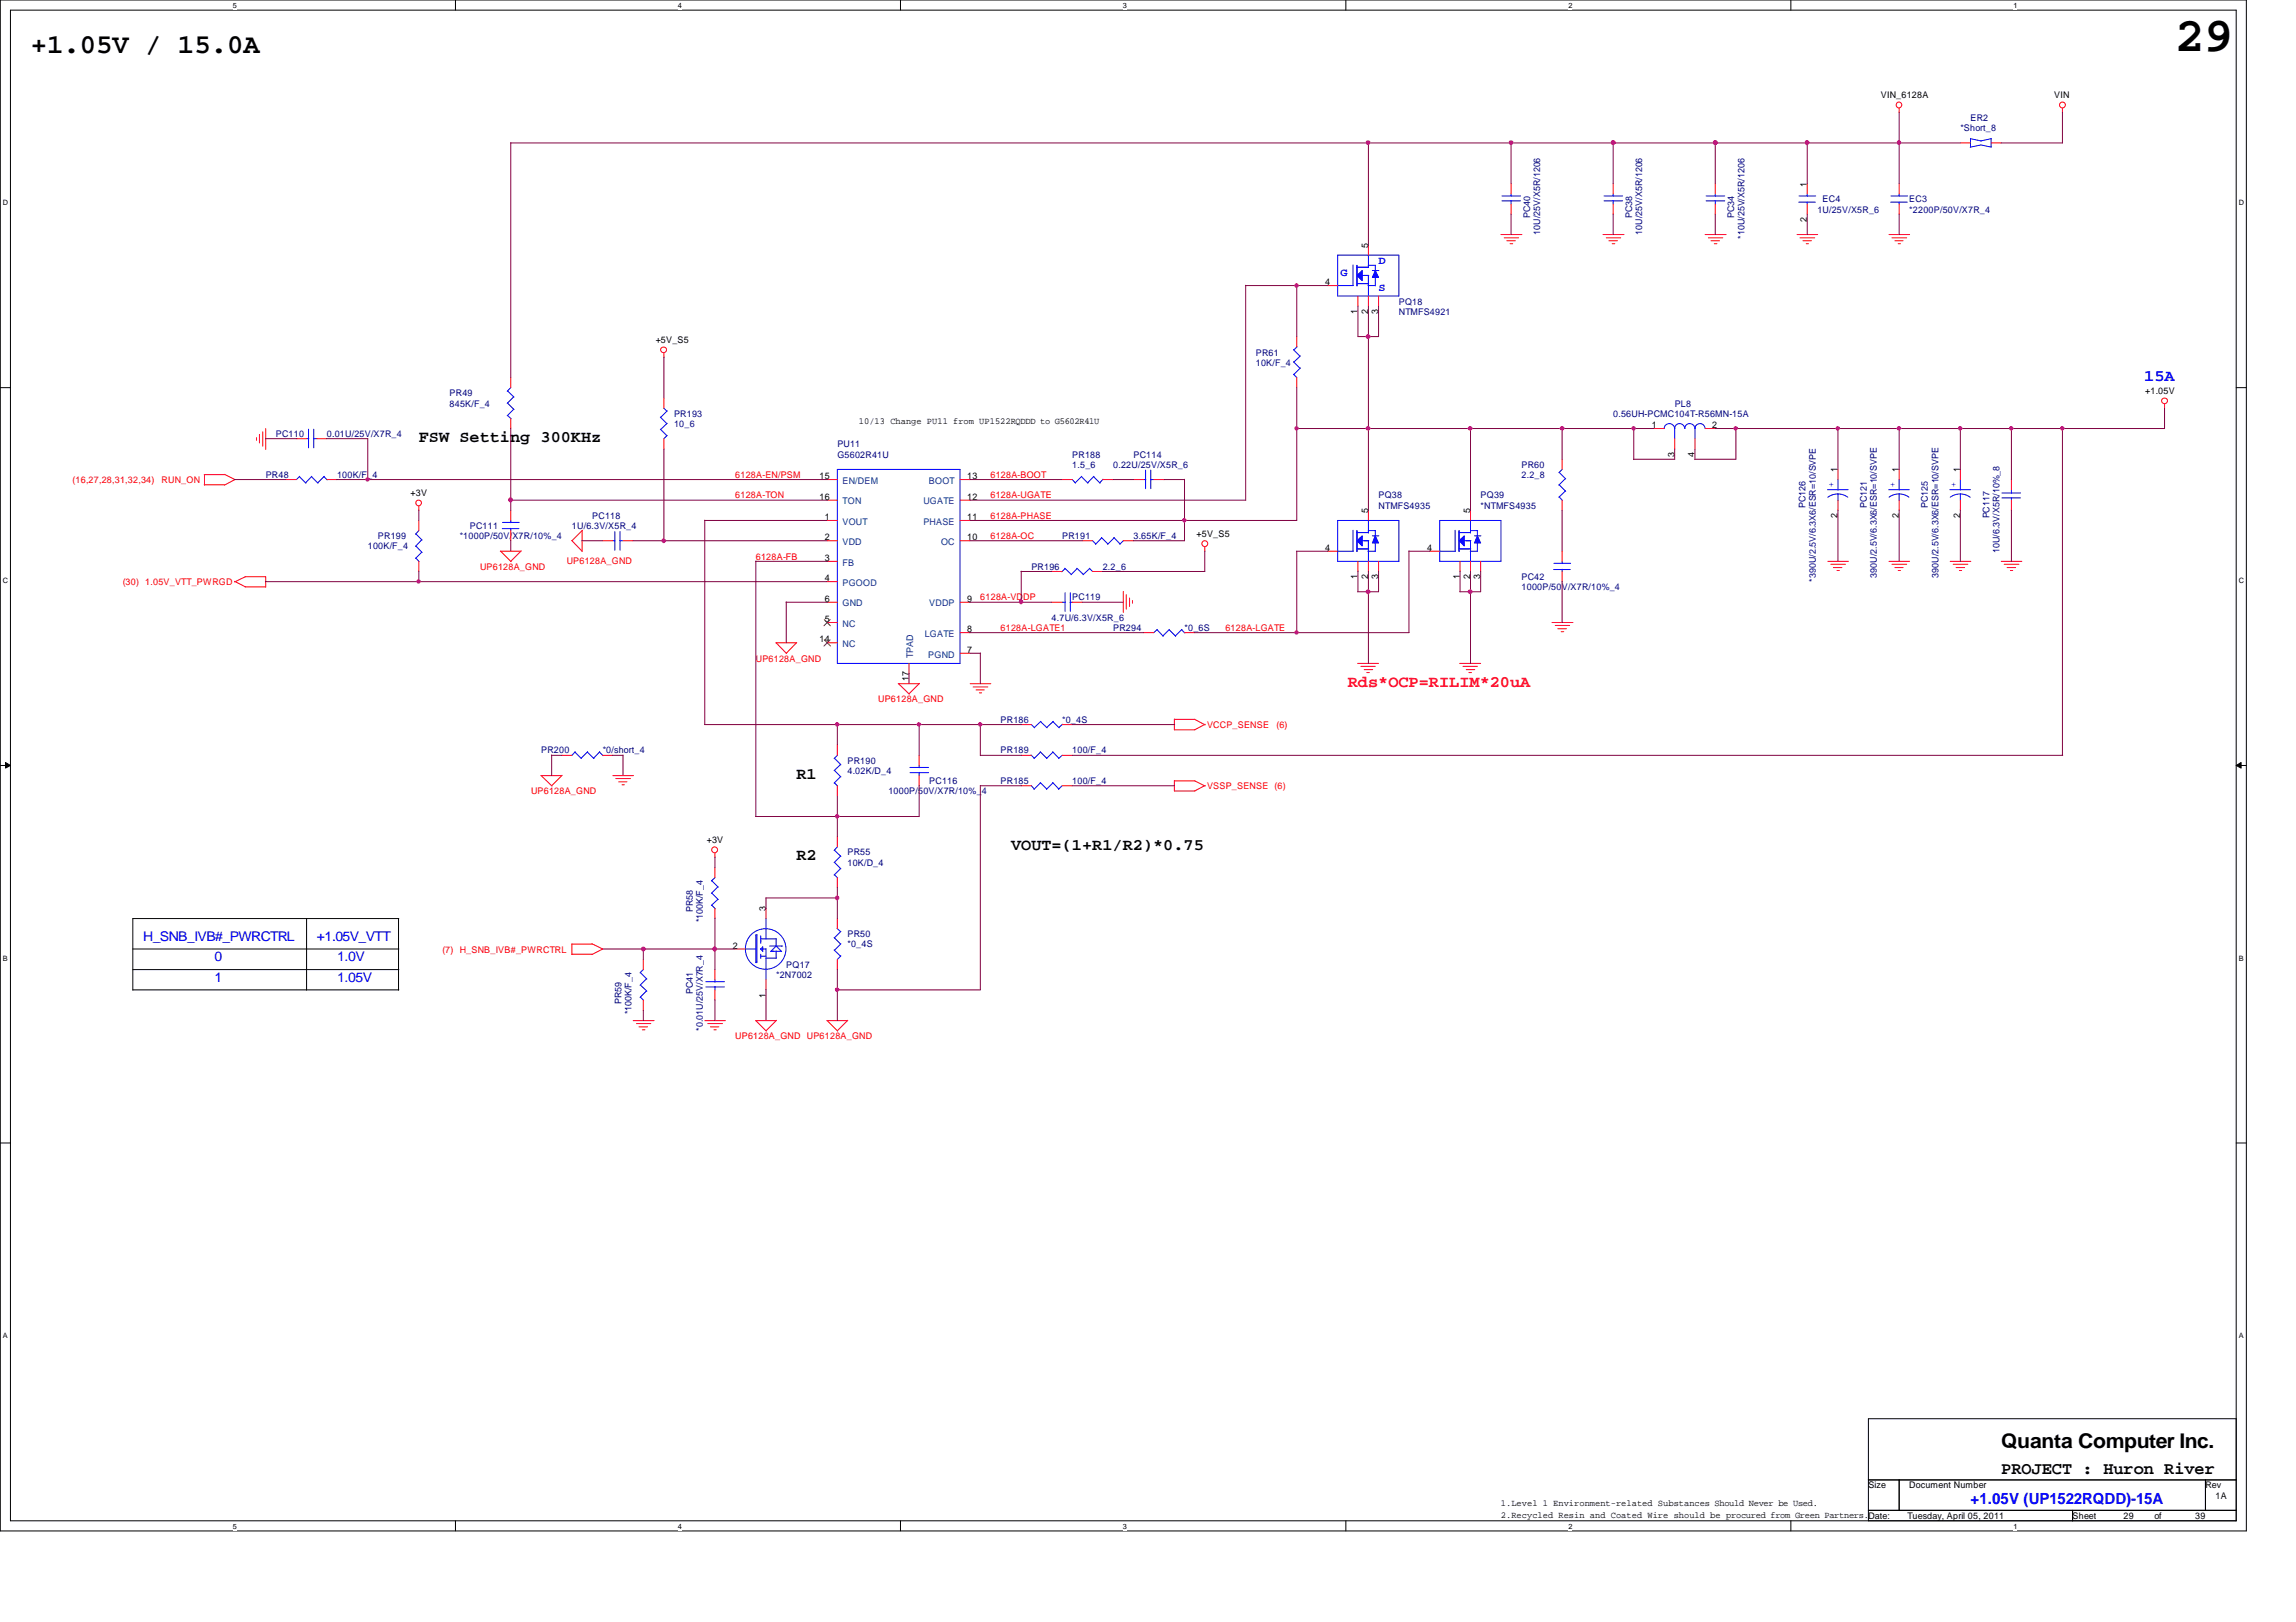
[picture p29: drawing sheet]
<svg xmlns="http://www.w3.org/2000/svg" width="297mm" height="210mm" viewBox="0 0 297 210" stroke-linecap="round" stroke-linejoin="round" font-family="sans-serif">
<defs><g id="words">
<text font-size="6.3" x="281.3" y="6.6">29</text>
<text font-size="3.6" x="4" y="6.9">+1.05V / 15.0A</text>
<text font-size="2.6" x="258.9" y="187.3">Quanta Computer Inc.</text>
<text font-size="2.2" x="258.9" y="190.7">PROJECT : Huron River</text>
<text font-size="2.1" fill="#00f" x="277.4" y="49.3">15A</text>
<g font-size="2.1">
<text x="54.2" y="57.2">FSW Setting 300KHz</text>
<text x="103" y="100.8">R1</text>
<text x="103" y="111.3">R2</text>
<text x="130.8" y="110">VOUT=(1+R1/R2)*0.75</text>
</g>
<text font-size="2.1" fill="#f00" x="174.4" y="88.9">Rds*OCP=RILIM*20uA</text>
<text font-size="2" fill="#00f" x="254.9" y="194.7">+1.05V (UP1522RQDD)-15A</text>
<g font-size="1.7" fill="#00f">
<text x="18.5" y="121.8">H_SNB_IVB#_PWRCTRL</text>
<text x="27.8" y="124.4">0</text>
<text x="41" y="121.8">+1.05V_VTT</text>
<text x="43.6" y="124.4">1.0V</text>
<text x="27.8" y="127.1">1</text>
<text x="43.6" y="127.1">1.05V</text>
</g>
<g font-size="1.4" fill="#00f">
<text x="173.4" y="35.7">G</text>
<text x="178.3" y="34.2">D</text>
<text x="178.3" y="37.7">S</text>
</g>
<g font-size="1.2">
<text x="243.3" y="12.7">VIN_6128A</text>
<text x="265.8" y="12.7">VIN</text>
<text x="233.8" y="28.7" transform="rotate(-90 233.8 28.7)">2</text>
<text x="233.8" y="24.2" transform="rotate(-90 233.8 24.2)">1</text>
<text x="177" y="32.1" transform="rotate(-90 177 32.1)">5</text>
<text x="171.4" y="36.9">4</text>
<text x="175.6" y="40.6" transform="rotate(-90 175.6 40.6)">1</text>
<text x="177" y="40.6" transform="rotate(-90 177 40.6)">2</text>
<text x="178.3" y="40.6" transform="rotate(-90 178.3 40.6)">3</text>
<text x="84.8" y="44.4">+5V_S5</text>
<text x="277.5" y="51">+1.05V</text>
<text x="111.1" y="54.9">10/13 Change PU11 from UP1522RQDDD to G5602R41U</text>
<text x="213.7" y="55.4">1</text>
<text x="216.6" y="59.1" transform="rotate(-90 216.6 59.1)">3</text>
<text x="219.2" y="59.1" transform="rotate(-90 219.2 59.1)">4</text>
<text x="221.5" y="55.4">2</text>
<text x="53.1" y="64.2">+3V</text>
<text x="106" y="62">15</text>
<text x="106" y="64.7">16</text>
<text x="125.1" y="64.7">12</text>
<text x="125.1" y="62">13</text>
<text x="237.7" y="61.1" transform="rotate(-90 237.7 61.1)">1</text>
<text x="245.7" y="61.1" transform="rotate(-90 245.7 61.1)">1</text>
<text x="253.6" y="61.1" transform="rotate(-90 253.6 61.1)">1</text>
<text x="106.7" y="67.3">1</text>
<text x="106.7" y="69.9">2</text>
<text x="125.1" y="69.9">10</text>
<text x="125.1" y="67.3">11</text>
<text x="154.8" y="69.5">+5V_S5</text>
<text x="171.4" y="71.3">4</text>
<text x="177" y="66.4" transform="rotate(-90 177 66.4)">5</text>
<text x="184.7" y="71.3">4</text>
<text x="190.2" y="66.4" transform="rotate(-90 190.2 66.4)">5</text>
<text x="237.7" y="67.1" transform="rotate(-90 237.7 67.1)">2</text>
<text x="245.7" y="67.1" transform="rotate(-90 245.7 67.1)">2</text>
<text x="253.6" y="67.1" transform="rotate(-90 253.6 67.1)">2</text>
<text x="106.7" y="72.6">3</text>
<text x="106.7" y="75.2">4</text>
<text x="106.7" y="77.9">6</text>
<text x="125.1" y="77.9">9</text>
<text x="175.6" y="75" transform="rotate(-90 175.6 75)">1</text>
<text x="177" y="75" transform="rotate(-90 177 75)">2</text>
<text x="178.3" y="75" transform="rotate(-90 178.3 75)">3</text>
<text x="188.8" y="75" transform="rotate(-90 188.8 75)">1</text>
<text x="190.2" y="75" transform="rotate(-90 190.2 75)">2</text>
<text x="191.5" y="75" transform="rotate(-90 191.5 75)">3</text>
<text x="106" y="83.1">14</text>
<text x="106.7" y="80.5">5</text>
<text x="125.1" y="81.8">8</text>
<text x="117.6" y="88.2" transform="rotate(-90 117.6 88.2)">17</text>
<text x="125.1" y="84.5">7</text>
<text x="91.4" y="109.1">+3V</text>
<text x="99.1" y="117.9" transform="rotate(-90 99.1 117.9)">3</text>
<text x="94.8" y="122.8">2</text>
<text x="99.1" y="129.1" transform="rotate(-90 99.1 129.1)">1</text>
<text x="194.2" y="194.9">1.Level 1 Environment-related Substances Should Never be Used.</text>
<text x="194.2" y="196.5">2.Recycled Resin and Coated Wire should be procured from Green Partners.Date:</text>
<text x="241.7" y="192.6">Size</text>
<text x="246.8" y="196.6">Tuesday, April 05, 2011</text>
<text x="247" y="192.6">Document Number</text>
<text x="268.1" y="196.6">Sheet</text>
<text x="274.7" y="196.6">29</text>
<text x="278.7" y="196.6">of</text>
<text x="284" y="196.6">39</text>
<text x="285.3" y="192.6">Rev</text>
<text x="286.6" y="193.9">1A</text>
</g>
<g font-size="1.2" fill="#000080">
<text x="253.6" y="16.9">*Short_8</text>
<text x="254.9" y="15.6">ER2</text>
<text x="197.9" y="28.2" transform="rotate(-90 197.9 28.2)">PC40</text>
<text x="211.2" y="28.2" transform="rotate(-90 211.2 28.2)">PC38</text>
<text x="224.4" y="28.2" transform="rotate(-90 224.4 28.2)">PC34</text>
<text x="235.1" y="27.5">1U/25V/X5R_6</text>
<text x="235.8" y="26.2">EC4</text>
<text x="247" y="26.2">EC3</text>
<text x="247" y="27.5">*2200P/50V/X7R_4</text>
<text x="199.3" y="30.4" transform="rotate(-90 199.3 30.4)">10U/25V/X5R/1206</text>
<text x="212.5" y="30.4" transform="rotate(-90 212.5 30.4)">10U/25V/X5R/1206</text>
<text x="225.7" y="30.9" transform="rotate(-90 225.7 30.9)">*10U/25V/X5R/1206</text>
<text x="181" y="39.4">PQ18</text>
<text x="181" y="40.7">NTMFS4921</text>
<text x="162.5" y="46">PR61</text>
<text x="162.5" y="47.3">10K/F_4</text>
<text x="58.2" y="51.3">PR49</text>
<text x="58.2" y="52.6">845K/F_4</text>
<text x="87.2" y="53.9">PR193</text>
<text x="208.7" y="53.9">0.56UH-PCMC104T-R56MN-15A</text>
<text x="216.7" y="52.6">PL8</text>
<text x="35.7" y="56.6">PC110</text>
<text x="42.3" y="56.6">0.01U/25V/X7R_4</text>
<text x="87.2" y="55.2">10_6</text>
<text x="108.3" y="57.9">PU11</text>
<text x="108.3" y="59.2">G5602R41U</text>
<text x="138.7" y="59.2">PR188</text>
<text x="146.6" y="59.2">PC114</text>
<text x="34.4" y="61.8">PR48</text>
<text x="43.6" y="61.8">100K/F_4</text>
<text x="138.7" y="60.5">1.5_6</text>
<text x="144" y="60.5">0.22U/25V/X5R_6</text>
<text x="178.3" y="64.5">PQ38</text>
<text x="178.3" y="65.8">NTMFS4935</text>
<text x="191.6" y="64.5">PQ39</text>
<text x="191.6" y="65.8">*NTMFS4935</text>
<text x="196.8" y="60.5">PR60</text>
<text x="196.8" y="61.8">2.2_8</text>
<text x="233.6" y="65.8" transform="rotate(-90 233.6 65.8)">PC126</text>
<text x="241.5" y="65.8" transform="rotate(-90 241.5 65.8)">PC121</text>
<text x="249.4" y="65.8" transform="rotate(-90 249.4 65.8)">PC125</text>
<text x="47.6" y="71.1">100K/F_4</text>
<text x="48.9" y="69.8">PR199</text>
<text x="59.5" y="69.8">*1000P/50V/X7R/10%_4</text>
<text x="60.8" y="68.5">PC111</text>
<text x="74" y="68.5">1U/6.3V/X5R_4</text>
<text x="76.6" y="67.1">PC118</text>
<text x="137.4" y="69.8">PR191</text>
<text x="146.6" y="69.8">3.65K/F_4</text>
<text x="257.4" y="67.1" transform="rotate(-90 257.4 67.1)">PC117</text>
<text x="258.7" y="71.6" transform="rotate(-90 258.7 71.6)">10U/6.3V/X5R/10%_8</text>
<text x="133.4" y="73.7">PR196</text>
<text x="138.7" y="77.7">PC119</text>
<text x="142.7" y="73.7">2.2_6</text>
<text x="196.8" y="75.1">PC42</text>
<text x="196.8" y="76.4">1000P/50V/X7R/10%_4</text>
<text x="234.9" y="75.3" transform="rotate(-90 234.9 75.3)">*390U/2.5V/6.3X6/ESR=10/SVPE</text>
<text x="242.8" y="74.8" transform="rotate(-90 242.8 74.8)">390U/2.5V/6.3X6/ESR=10/SVPE</text>
<text x="250.8" y="74.8" transform="rotate(-90 250.8 74.8)">390U/2.5V/6.3X6/ESR=10/SVPE</text>
<text x="136.1" y="80.3">4.7U/6.3V/X5R_6</text>
<text x="144" y="81.7">PR294</text>
<text x="153.2" y="81.7">*0_6S</text>
<text x="129.5" y="93.6">PR186</text>
<text x="137.4" y="93.6">*0_4S</text>
<text x="70" y="97.5">PR200</text>
<text x="78" y="97.5">*0/short_4</text>
<text x="109.6" y="98.8">PR190</text>
<text x="109.6" y="100.2">4.02K/D_4</text>
<text x="120.2" y="101.5">PC116</text>
<text x="129.5" y="101.5">PR185</text>
<text x="129.5" y="97.5">PR189</text>
<text x="138.7" y="101.5">100/F_4</text>
<text x="138.7" y="97.5">100/F_4</text>
<text x="114.9" y="102.8">1000P/50V/X7R/10%_4</text>
<text x="109.6" y="110.7">PR55</text>
<text x="109.6" y="112.1">10K/D_4</text>
<text x="89.6" y="118.1" transform="rotate(-90 89.6 118.1)">PR58</text>
<text x="90.9" y="119.4" transform="rotate(-90 90.9 119.4)">*100K/F_4</text>
<text x="101.7" y="125.3">PQ17</text>
<text x="109.6" y="121.3">PR50</text>
<text x="109.6" y="122.6">*0_4S</text>
<text x="80.4" y="130" transform="rotate(-90 80.4 130)">PR59</text>
<text x="81.7" y="131.3" transform="rotate(-90 81.7 131.3)">*100K/F_4</text>
<text x="89.6" y="128.7" transform="rotate(-90 89.6 128.7)">PC41</text>
<text x="100.4" y="126.6">*2N7002</text>
<text x="90.9" y="133.4" transform="rotate(-90 90.9 133.4)">*0.01U/25V/X7R_4</text>
</g>
<g font-size="1.2" fill="#f00">
<text x="9.4" y="62.5">(16,27,28,31,32,34)</text>
<text x="20.9" y="62.5">RUN_ON</text>
<text x="95.1" y="64.5">6128A-TON</text>
<text x="95.1" y="61.8">6128A-EN/PSM</text>
<text x="128.1" y="64.5">6128A-UGATE</text>
<text x="128.1" y="61.8">6128A-BOOT</text>
<text x="128.1" y="69.8">6128A-OC</text>
<text x="128.1" y="67.1">6128A-PHASE</text>
<text x="15.9" y="75.7">(30) 1.05V_VTT_PWRGD</text>
<text x="62.1" y="73.7">UP6128A_GND</text>
<text x="73.3" y="72.9">UP6128A_GND</text>
<text x="97.8" y="72.4">6128A-FB</text>
<text x="126.8" y="77.7">6128A-VDDP</text>
<text x="129.5" y="81.7">6128A-LGATE1</text>
<text x="158.5" y="81.7">6128A-LGATE</text>
<text x="97.8" y="85.6">UP6128A_GND</text>
<text x="113.6" y="90.9">UP6128A_GND</text>
<text x="156.2" y="94.2">VCCP_SENSE</text>
<text x="165.1" y="94.2">(6)</text>
<text x="68.7" y="102.8">UP6128A_GND</text>
<text x="156.2" y="102.2">VSSP_SENSE (6)</text>
<text x="57.2" y="123.3">(7) H_SNB_IVB#_PWRCTRL</text>
<text x="95.1" y="134.5">UP6128A_GND UP6128A_GND</text>
</g>
<g font-size="1.2" fill="#004080">
<text x="109" y="62.6">EN/DEM</text>
<text x="109" y="65.3">TON</text>
<text x="119.5" y="65.3">UGATE</text>
<text x="120.2" y="62.6">BOOT</text>
<text x="109" y="67.9">VOUT</text>
<text x="109" y="70.5">VDD</text>
<text x="119.5" y="67.9">PHASE</text>
<text x="121.7" y="70.5">OC</text>
<text x="109" y="73.2">FB</text>
<text x="109" y="75.8">PGOOD</text>
<text x="109" y="78.5">GND</text>
<text x="109" y="83.7">NC</text>
<text x="109" y="81.1">NC</text>
<text x="119.6" y="82.4">LGATE</text>
<text x="120.2" y="78.5">VDDP</text>
<text x="118.1" y="85.2" transform="rotate(-90 118.1 85.2)">TPAD</text>
<text x="120.1" y="85.1">PGND</text>
</g>
<g font-size="1.2" fill="#00f">
<text x="236.6" y="63">+</text>
<text x="244.5" y="63">+</text>
<text x="252.4" y="63">+</text>
</g>
<g font-size=".9">
<text x="30.1" y="1">5</text>
<text x="87.7" y="1">4</text>
<text x="145.3" y="1">3</text>
<text x="202.9" y="1">2</text>
<text x="260.5" y="1">1</text>
<text x=".4" y="26.6">D</text>
<text x="289.6" y="26.6">D</text>
<text x=".4" y="75.4">C</text>
<text x="289.6" y="75.4">C</text>
<text x=".4" y="124.3">B</text>
<text x="289.6" y="124.3">B</text>
<text x=".4" y="173.2">A</text>
<text x="289.6" y="173.2">A</text>
<text x="30.1" y="197.8">5</text>
<text x="87.7" y="197.8">4</text>
<text x="145.3" y="197.8">3</text>
<text x="202.9" y="197.8">2</text>
<text x="260.5" y="197.8">1</text>
</g>
</g></defs>
<path d="M0 0h290.6v198.1h-290.6zM1.4 1.3h287.9v195.5h-287.9z" fill="none" stroke="#000" stroke-width=".13"/>
<g fill="#fff">
<path d="M30.1 .2h.5v1h-.5z"/>
<path d="M30.1 197h.5v1h-.5z"/>
</g>
<path d="M58.9 0v1.3M58.9 196.8v1.3" fill="none" stroke="#000" stroke-width=".13"/>
<g fill="#fff">
<path d="M87.7 .2h.5v1h-.5z"/>
<path d="M87.7 197h.5v1h-.5z"/>
</g>
<path d="M116.5 0v1.3M116.5 196.8v1.3" fill="none" stroke="#000" stroke-width=".13"/>
<g fill="#fff">
<path d="M145.3 .2h.5v1h-.5z"/>
<path d="M145.3 197h.5v1h-.5z"/>
</g>
<path d="M174.1 0v1.3M174.1 196.8v1.3" fill="none" stroke="#000" stroke-width=".13"/>
<g fill="#fff">
<path d="M202.9 .2h.5v1h-.5z"/>
<path d="M202.9 197h.5v1h-.5z"/>
</g>
<path d="M231.7 0v1.3M231.7 196.8v1.3" fill="none" stroke="#000" stroke-width=".13"/>
<g fill="#fff">
<path d="M260.5 .2h.5v1h-.5z"/>
<path d="M260.5 197h.5v1h-.5z"/>
<path d="M.4 25.7h.7v1.1h-.7z"/>
<path d="M289.6 25.7h.7v1.1h-.7z"/>
<path d="M.4 74.6h.7v1h-.7z"/>
<path d="M289.6 74.6h.7v1h-.7z"/>
</g>
<path d="M0 50.2h1.4M289.3 50.2h1.3" fill="none" stroke="#000" stroke-width=".13"/>
<g fill="#fff">
<path d="M.4 123.5h.6v1h-.6z"/>
<path d="M289.6 123.5h.7v1h-.7z"/>
</g>
<path d="M0 99.1h1.4M.7 98.7l.7 .4-.7 .3zM289.3 99.1l.6-.4v.7zM289.3 99.1h1.3" fill="none" stroke="#000" stroke-width=".13"/>
<path d="M.7 98.7l.7 .4-.7 .3zM289.3 99.1l.6-.4v.7z" fill="#000"/>
<g fill="#fff">
<path d="M.4 172.3h.6v1.1h-.6z"/>
<path d="M289.6 172.3h.7v1.1h-.7z"/>
</g>
<g fill="none" stroke="#000" stroke-width=".13">
<path d="M39.7 118.9v9.2M51.6 118.9v9.2M51.6 118.9h-34.4v9.2M17.2 122.8h34.4M17.2 125.5h34.4M17.2 128.1h34.4M0 147.9h1.4M289.3 147.9h1.3M241.7 183.6h47.6v13.2h-47.6zM241.7 191.5h47.6M241.7 195.5h47.6M245.7 191.5v4"/>
<path d="M268.1 195.5v1.3M285.3 191.5v4"/>
</g>
<g fill="none" stroke="#f00" stroke-width=".13">
<path d="M245.7 14v.6M253.6 18.5h1.3M257.6 18.5h1.3M266.8 14v.6M194.2 30.4h2.7M194.6 30.8h1.9M194.9 31.2h1.1M195.4 31.5h.3M195.5 23.7v1.4M195.5 26.4v1.3M207.4 30.4h2.7M207.8 30.8h1.9"/>
<path d="M208.1 31.2h1.2M208.6 31.5h.3M220.6 30.4h2.7M221 30.8h1.9M221.4 31.2h1.1M221.8 31.5h.3M221.9 23.7v1.4M221.9 26.4v1.3M232.5 30.4h2.7M232.9 30.8h1.9M233.3 31.2h1.1M233.7 31.5h.3"/>
<path d="M244.4 30.4h2.7M244.8 30.8h1.9M245.1 31.2h1.1M245.6 31.5h.3M245.7 23.7v1.4M245.7 26.4v1.3M33.2 56.6v.4M33.6 56.2v1.1M34 55.9v1.8M34.4 55.5v2.7M38.4 56.8h1.3M41 56.8h1.3"/>
<path d="M66.1 48.9v1.3M66.1 54.1v1.4M85.9 45.7v.6M214 55.5h1.3M216.7 56.8v1.3M219.3 56.8v1.3M220.6 55.5h1.3M280 52.3v.6M26.4 61.4h2.7M26.4 62.7h2.7M26.5 61.4v1.4M29 61.4l1.4 .7-1.4 .7"/>
<path d="M30.3 75.2l1.4 .7M31.7 74.6h2.7v1.4M31.7 75.9h2.7M31.7 74.6l-1.4 .7M54.2 65.5v.6M54.2 67.4v1.3M54.2 72.6v1.4M64.7 71.3h2.7M64.8 71.3l1.3 1.4M67.4 71.3l-1.3 1.3M74 69.9l1.3 1.4M75.3 68.7v2.7"/>
<path d="M75.3 68.6l-1.3 1.4M78 70h1.3M80.6 70h1.3M136.1 77.9h1.3M138.7 77.9h1.3M140 70h1.3M145.3 76.5v2.7M145.3 70h1.3M145.7 77v1.8M146.1 77.4v1.1M146.5 77.7v.4M155.9 70.8v.6"/>
<path d="M236.5 72.6h2.6M236.9 73h1.9M237.2 73.4h1.1M237.7 73.8h.3M237.8 60.7v1.4M237.8 64.7v1.3M244.4 72.6h2.7M244.8 73h1.9M245.1 73.4h1.1M245.6 73.8h.3M245.7 60.7v1.4M245.7 64.7v1.3"/>
<path d="M252.3 72.6h2.7M252.7 73h1.9M253.1 73.4h1.1M253.5 73.8h.3M253.6 60.7v1.4M253.6 64.7v1.3M258.9 72.6h2.7M259.3 73h1.9M259.7 73.4h1.1M260.1 73.8h.3M260.2 62.1v1.3M260.2 64.7v1.3"/>
<path d="M100.4 83.2h2.6M100.4 83.2l1.4 1.4M103.1 83.1l-1.4 1.4M108.3 96.4v1.3M116.2 88.5h2.7M116.2 88.5l1.4 1.3M119 88.4l-1.4 1.4M125.5 88.5h2.7M125.9 88.9h1.9M126.3 89.3h1M126.7 89.7h.3M132.1 93.8h1.3"/>
<path d="M137.4 93.8h1.3M148 81.9h1.3M151.9 93v1.4h2.7M151.9 93.1h2.7M153.2 81.9h1.4M154.6 93.1l1.3 .7M155.9 93.7l-1.3 .7M175.6 85.9h2.7M176.1 86.2h1.8M176.5 86.7h1.1M176.8 87h.4M188.8 85.9h2.8"/>
<path d="M189.3 86.2h1.8M189.7 86.7h1.1M190 87h.4M200.8 80.6h2.7M201.2 80.9h1.9M201.5 81.4h1.1M202 81.7h.3M70 100.4h2.7M70 100.4l1.4 1.3M72.7 100.3l-1.3 1.4M79.3 100.4h2.7M79.7 100.8h1.9"/>
<path d="M80 101.2h1.1M80.5 101.6h.3M92.5 110.4v.6M99.1 117.6v1.3M108.3 101.7v1.3M108.3 108.3v1.3M108.3 113.6v1.3M108.3 118.9v1.3M151.9 101v1.4h2.7M151.9 101h2.7M154.6 101l1.3 .7M155.9 101.6l-1.3 .8"/>
<path d="M74 122.2h2.6M74 123.5h2.6M74 122.2v1.3M76.6 122.1l1.4 .7-1.4 .7M81.9 132.1h2.7M82.3 132.5h1.9M82.7 132.9h1.1M83.1 133.3h.3M83.2 124.2v1.3M83.2 129.4v1.4M91.2 132.1h2.6M91.6 132.5h1.9"/>
<path d="M91.9 132.9h1.1M92.4 133.3h.3M92.5 125.5v1.3M92.5 128.1v1.3M95.1 122.8h1.3M97.7 132.1h2.7M97.8 132.1l1.3 1.3M99.1 126.8v1.3M100.5 132l-1.4 1.4M107 132.1h2.6M107 132.1l1.4 1.3M108.3 124.2v1.3"/>
<path d="M109.7 132l-1.4 1.4"/>
<circle cx="245.7" cy="13.6" r=".38"/>
<circle cx="266.8" cy="13.6" r=".38"/>
<circle cx="85.9" cy="45.3" r=".37"/>
<circle cx="280" cy="51.9" r=".37"/>
<circle cx="54.2" cy="65.1" r=".37"/>
<circle cx="155.9" cy="70.4" r=".38"/>
<circle cx="92.5" cy="110" r=".38"/>
</g>
<g fill="none" stroke="#00f" stroke-width=".13">
<path d="M254.9 19l1.4-.2 1.3 .2M254.9 17.9l1.4 .3M254.9 17.9v1.1M257.6 17.9l-1.4 .3M257.6 17.9v1.1M194.3 26h2.4M194.3 25.4h2.4M195.5 25.1v.3M195.5 26v.4M220.7 26h2.4M220.7 25.4h2.4M221.9 25.1v.3"/>
<path d="M221.9 26v.4M244.6 26.2h2.2M244.6 25.4h2.2M245.7 25.1v.3M245.7 26.1v.3M39.7 56.8h.3M39.9 55.5v2.5M40.6 56.8h.4M40.6 55.5v2.5M65.7 50.6l.8 .8M65.7 52.2l.8 .8M65.7 53.8l.4 .4"/>
<path d="M66.1 50.2l-.5 .4M66.5 51.4l-.9 .8M66.5 53l-.9 .8M215.3 55.5a.68 .68 0 0 1 .7-.7 .68 .68 0 0 1 .7 .7 .66 .66 0 0 1 .6-.7 .66 .66 0 0 1 .7 .7 .66 .66 0 0 1 .6-.7 .66 .66 0 0 1 .7 .7 .66 .66 0 0 1 .6-.7 .66 .66 0 0 1 .7 .7M216.7 55.4v1.4M219.3 55.4v1.4M53.8 69.1l.8 .8M53.8 70.7l.8 .8M53.8 72.2l.4 .5M54.2 68.7l-.4 .4M54.6 69.8l-.8 .9M54.6 71.5l-.8 .8"/>
<path d="M79.3 70h.3M79.5 68.8v2.4M80.2 70h.4M80.2 68.8v2.4M137.4 77.9h.4M137.8 76.7v2.4M138.4 77.9h.3M138.5 76.7v2.4M141.3 69.9l.5 .5M142.5 69.6l.8 .8M142.5 69.6l-.8 .8M144.1 69.6l.8 .8"/>
<path d="M144.1 69.6l-.8 .8M145.3 70l-.4 .4M236.4 63.4h2.7M237.8 63.9a2.12 2.12 0 0 0-1.3 .4M237.8 63.9a2.08 2.08 0 0 1 1.3 .4M237.8 62.1v1.3M237.8 63.9v.9M244.3 63.4h2.7M245.7 63.9a2.12 2.12 0 0 0-1.3 .4M245.7 63.9a2.08 2.08 0 0 1 1.3 .4M245.7 62.1v1.3M245.7 63.9v.9"/>
<path d="M252.3 63.4h2.6M253.6 63.9a2.12 2.12 0 0 0-1.3 .4M253.6 63.9a2.08 2.08 0 0 1 1.3 .4M253.6 62.1v1.3M253.6 63.9v.9M259 63.8h2.4M259 64.4h2.4M260.2 63.4v.4M260.2 64.4v.3M107.9 98.1l.9 .9M107.9 99.7l.9 .8M108.3 97.7l-.4 .5"/>
<path d="M108.8 98.9l-.9 .8M133.4 93.8l.5 .4M134.6 93.4l.9 .8M134.7 93.3l-.9 .8M136.2 93.4l.8 .8M136.3 93.3l-.9 .8M137.5 93.7l-.5 .4M149.7 81.5l.8 .8M149.7 81.4l-.4 .5M151.3 81.5l.8 .8M151.3 81.4l-.9 .9M152.9 81.5l.4 .4"/>
<path d="M152.9 81.4l-.8 .9M99.1 118.8v2.7M107.9 101.3l.5 .4M107.9 110l.9 .8M107.9 111.6l.9 .8M107.9 113.2l.5 .4M108.3 109.6l-.4 .5M108.8 100.5l-.9 .8M108.8 110.8l-.9 .8M108.8 112.4l-.9 .8M82.8 125.9l.9 .8M82.8 127.5l.9 .8"/>
<path d="M82.8 129l.5 .5M83.2 125.5l-.4 .4M83.6 126.7l-.8 .8M83.6 128.2l-.8 .9M91.3 127.7h2.4M91.3 127h2.4M92.5 126.8v.3M92.5 127.7v.4M96.4 122.8h1.4M97.7 124.5h.2M97.9 121v3.6M98 121h-.2v3.6"/>
<path d="M98.4 121.5h2.1M98.4 123.7h.7M98.4 122.8l.3 .3M98.4 121.1v1M98.4 123.5v.5M98.6 122.8h.5M98.7 122.5v.6M98.7 122.6l-.3 .3M99.1 122.8v4M99.1 124h1.4M99.6 122.4h1.7M99.7 123.1l.7-.7 .7 .7"/>
<path d="M99.7 123.1h1.4M100.4 121.5v1M100.4 123.1v.9M107.9 122.9l.9 .8M107.9 121.3l.9 .9M108.3 120.1l.5 .5M108.8 123.7l-.5 .5M108.8 122.1l-.9 .9M108.8 120.5l-.9 .9"/>
<circle cx="99.1" cy="122.8" r="2.63"/>
</g>
<path d="M175.6 35.6l.6-.6v1.3z" fill="#00f"/>
<path d="M175.6 35.6l.6-.6v1.3z" fill="none" stroke="#00f" stroke-width=".13"/>
<path d="M177.9 35l.4 .9h-.8z" fill="#00f"/>
<g fill="none" stroke="#00f" stroke-width=".13">
<path d="M173.1 37h2M173.1 33h7.9v5.3h-7.9zM175 34.3v2.7M175.5 34.6h1.5M175.6 34.3v2.7M175.6 36.7h1.5M176.2 35.6h.9M177 37h.9M177 33v1.6M177 35.6v2.8M177 34.3h1M177.5 35h.9"/>
<path d="M177.9 35l.4 .9h-.8zM177.9 34.3v.8M177.9 35.9v1.1M85.4 55.5l.9 .9M85.4 54l.9 .8M85.8 52.8l.5 .4M86.3 56.3l-.4 .5M86.3 54.8l-.8 .8M86.3 53.2l-.8 .8M137.7 73.5l.9 .8M137.8 73.6l-.4 .4M138.7 62.1l.4 .4"/>
<path d="M139.3 73.5l.9 .8M139.4 73.6l-.8 .8M139.9 61.7l.9 .8M140 61.6l-.9 .9M140.9 73.5l.4 .5M141 73.6l-.9 .8M141.5 61.7l.8 .8M141.5 61.6l-.8 .9M142.7 62l-.4 .5M201 73.7h2.2M201 72.9h2.2M202.1 72.6v.3"/>
<path d="M202.1 73.7v.3M117.7 100h2.4M117.7 99.3h2.4M118.9 99.1v.3M118.9 99.9v.5M133.4 97.7l.4 .4M134.6 97.3l.8 .8M134.6 97.3l-.8 .9M136.2 97.3l.8 .8M136.2 97.3l-.8 .9M137.4 97.7l-.5 .5M92.1 114l.8 .8"/>
<path d="M92.1 115.6l.8 .8M92.1 117.1l.4 .5M92.5 113.6l-.5 .4M92.9 114.8l-.9 .8M92.9 116.4l-.9 .8M133.4 101.6l.4 .5M134.6 101.3l.8 .8M134.6 101.3l-.8 .9M136.2 101.3l.8 .8M136.2 101.3l-.8 .9M137.4 101.7l-.5 .5"/>
</g>
<g fill="none" stroke="#f00" stroke-width=".13">
<path d="M171.7 37h1.4M175.7 38.3v1.3M177 31.7v1.3M177 38.3v1.3M178.3 38.3v1.3M85.9 51.5v1.3M85.9 56.8v1.3M136.1 74h1.3M137.4 62.1h1.3M141.3 74h1.4M142.7 62.1h1.3M202.1 71.3v1.3"/>
<path d="M202.1 74v1.3M118.9 97.7v1.4M132.1 97.7h1.3M137.4 97.7h1.3M92.5 112.3v1.3M92.5 117.6v1.3M118.9 100.4v1.3M132.1 101.7h1.3M137.4 101.7h1.3"/>
</g>
<path d="M188.8 70l.6-.7v1.4z" fill="#00f"/>
<path d="M188.8 70l.6-.7v1.4z" fill="none" stroke="#00f" stroke-width=".13"/>
<path d="M191.1 69.3l.5 1h-.8z" fill="#00f"/>
<g fill="none" stroke="#00f" stroke-width=".13">
<path d="M167.3 48.4l.5 .5M167.3 46.8l.9 .9M167.3 45.3l.9 .8M167.8 44.9l-.4 .4M168.2 47.6l-.8 .9M168.2 46.1l-.8 .8M148 62.1h.2M148.2 60.8v2.4M148.8 62.1h.5M148.9 60.8v2.4M186.3 71.3h2M186.3 67.4h7.9v5.2h-7.9z"/>
<path d="M188.3 68.6v2.7M188.7 68.9h1.5M188.8 68.7v2.7M188.8 71h1.5M189.4 70h.9M190.2 71.3h.9M190.2 67.3v1.7M190.2 70v2.7M190.2 68.7h1M190.8 69.3h.8M191.1 69.3l.5 1h-.8zM191.1 68.7v.7"/>
<path d="M191.1 70.3v1.1"/>
</g>
<path d="M167.8 43.6v1.3M167.8 48.9v1.3M146.6 62.1h1.4M149.3 62.1h1.3M185 71.3h1.3M188.9 72.6v1.4M190.2 66v1.4M190.2 72.6v1.4M191.6 72.6v1.4" fill="none" stroke="#f00" stroke-width=".13"/>
<path d="M175.6 70l.6-.7v1.4z" fill="#00f"/>
<path d="M175.6 70l.6-.7v1.4z" fill="none" stroke="#00f" stroke-width=".13"/>
<path d="M177.9 69.3l.4 1h-.8z" fill="#00f"/>
<g fill="none" stroke="#00f" stroke-width=".13">
<path d="M207.5 25.4h2.4M207.5 26h2.4M208.7 25.1v.3M208.7 26v.4M232.7 26.2h2.2M232.7 25.4h2.2M233.8 25.1v.3M233.8 26.1v.3M38.7 61.7l.9 .8M38.8 61.6l-.4 .5M40.3 61.7l.8 .8M40.3 61.6l-.8 .9"/>
<path d="M41.9 61.7l.4 .4M41.9 61.6l-.8 .9M65 68.4h2.1M65 67.6h2.2M66.1 67.4v.2M66.1 68.4v.3M108.3 60.7h15.9v25.2h-15.9zM173.1 71.3h2M173.1 67.4h7.9v5.2h-7.9zM175 68.6v2.7M175.5 68.9h1.5M175.6 68.7v2.7"/>
<path d="M175.6 71h1.5M176.2 70h.9M177 71.3h.9M177 67.3v1.7M177 70v2.7M177 68.7h1M177.5 69.3h.9M177.9 69.3l.4 1h-.8zM177.9 68.7v.7M177.9 70.3v1.1M201.7 61.1l.9 .9M201.7 62.7l.9 .9"/>
<path d="M201.7 64.3l.4 .5M202.1 60.7l-.4 .5M202.5 61.9l-.8 .9M202.5 63.5l-.8 .8M74.4 97.3l.8 .9M74.4 97.3l-.4 .4M76 97.3l.8 .9M76 97.3l-.8 .8M77.6 97.3l.4 .5M77.6 97.3l-.8 .8"/>
</g>
<g fill="none" stroke="#f00" stroke-width=".13">
<path d="M208.7 23.7v1.4M208.7 26.4v1.3M233.8 23.7v1.4M233.8 26.4v1.3M202.1 59.4v1.3M37 62.1h1.4M42.3 62.1h1.3M66.1 66v1.4M66.1 68.7v1.3M107 62.1h1.3M107 64.7h1.3M107 67.4h1.3"/>
<path d="M107 70h1.3M107 72.6h1.3M107 75.3h1.3M107 77.9h1.3M124.2 62.1h1.3M124.2 64.7h1.3M124.2 67.4h1.3M124.2 70h1.3M124.2 77.9h1.3M171.7 71.3h1.4M175.7 72.6v1.4M177 66v1.4"/>
<path d="M177 72.6v1.4M178.3 72.6v1.4M202.1 64.7v1.3M72.7 97.7h1.3M78 97.7h1.3M107 80.6h1.3M107 83.2h1.3M117.6 85.9v1.3M124.2 84.5h1.3M124.2 81.9h1.3"/>
</g>
<path d="M106.6 80.2l.8 .8M106.6 82.8l.8 .8M107.4 80.2l-.8 .8M107.4 82.8l-.8 .8" fill="none" stroke="#804000" stroke-width=".13"/>
<g fill="none" stroke="#800040" stroke-width=".13">
<path d="M66 18.5h187.6M66.1 18.5v30.4M177 18.5v13.2M195.5 18.5v5.2M208.7 18.5v5.2M221.9 18.5v5.2M233.8 18.5v5.2M245.7 14.5v9.2M266.8 14.5v4h-7.9M161.1 37h10.6M161.2 36.9v27.8h-35.7M167.8 36.9v6.7"/>
<path d="M175.7 39.6v4h2.6v-4M177 39.6v26.5M195.5 27.7v2.7M208.7 27.7v2.7M221.9 27.7v2.7M233.8 27.7v2.7M245.7 27.7v2.7M34.4 56.8h4M42.2 56.8h5.4v5.3M66.1 55.4v10.6M85.9 46.2v5.3M85.9 58.1v11.9"/>
<path d="M167.7 55.5h46.3M167.8 50.2v17.2h-42.3M190.2 55.4v10.6M202.1 55.4v4M211.4 55.5v4M216.7 58.1v1.3h-5.4M219.3 58.1v1.4M224.6 55.4v4h-5.4M237.8 55.4v5.3M245.7 55.4v5.3M253.6 55.4v5.3M260.2 55.4v6.7"/>
<path d="M266.8 55.4v42.3M280 52.8v2.7h-58.1M30.3 62.1h6.7M34.3 75.3h72.7M43.6 62.1h63.4M54.2 66v1.4M54.2 73.9v1.4M66 64.7h41M66.1 69.9v1.4M75.3 70h2.7M81.9 70h25.1M91.1 67.4h15.9"/>
<path d="M91.2 67.3v26.5M97.7 72.6h9.3M97.8 72.6v33.1M101.7 77.9h5.3M101.7 77.9v5.3M125.5 77.9h10.6M125.5 70h14.5M125.5 62.1h11.9M132.1 74h4M132.1 73.9v4M140 77.9h5.3M144 62.1h2.6"/>
<path d="M150.6 62.1h2.6M153.2 62v8h-6.6M155.9 71.3v2.7h-13.3M167.7 71.3h4M167.8 71.3v10.6M175.7 73.9v2.7M177 73.9v12M178.3 73.9v2.7h-2.7M182.2 71.3h2.8M182.3 71.3v10.6h-27.7M188.9 73.9v2.7M190.2 73.9v12"/>
<path d="M191.6 73.9v2.7h-2.8M202.1 66v5.3M202.1 75.2v5.4M237.8 66v6.6M245.7 66v6.6M253.6 66v6.6M260.2 66v6.6M71.3 97.7h1.4M71.4 97.7v2.7M79.2 97.7h1.4M80.6 97.7v2.7M91.1 93.8h41"/>
<path d="M108.3 93.7v2.7M117.6 87.1v1.4M118.9 93.7v4M125.5 81.9h22.5M125.5 84.5h1.4M126.8 84.5v4M126.8 93.8v4M126.8 97.7h5.4M138.7 97.7h128.2M138.7 93.8h13.3M92.5 110.9v1.4M92.5 118.8v6.7"/>
<path d="M99.1 116.2h9.2M99.1 116.2v1.4M108.3 103v5.3M108.3 114.9v4M118.9 101.6v4.1h-21.2M126.8 101.6v26.5h-18.5M126.8 101.7h5.4M138.7 101.7h13.2M77.9 122.8h17.2M83.2 122.8v1.4M83.2 130.7v1.4M92.5 129.4v2.7"/>
<path d="M99.1 128.1v4M108.3 125.4v6.7"/>
</g>
<path d="M167.6 36.8l.1-.1 .2 .1v.3l-.2 .1-.1-.1z" fill-rule="evenodd" fill="#f0f"/>
<path d="M167.6 36.8l.1-.1 .2 .1v.3l-.2 .1-.1-.1z" fill="none" stroke="#f0f" stroke-width=".13"/>
<path d="M47.4 61.9h.3l.1 .1-.1 .2-.2 .1-.1-.1z" fill-rule="evenodd" fill="#f0f"/>
<path d="M47.4 61.9h.3l.1 .1-.1 .2-.2 .1-.1-.1z" fill="none" stroke="#f0f" stroke-width=".13"/>
<path d="M65.9 64.5l.1-.1 .3 .1-.1 .4h-.2h-.1z" fill-rule="evenodd" fill="#f0f"/>
<path d="M65.9 64.5l.1-.1 .3 .1-.1 .4h-.2h-.1z" fill="none" stroke="#f0f" stroke-width=".13"/>
<path d="M85.7 69.8l.1-.1 .3 .1-.1 .4h-.2h-.1z" fill-rule="evenodd" fill="#f0f"/>
<path d="M85.7 69.8l.1-.1 .3 .1-.1 .4h-.2h-.1z" fill="none" stroke="#f0f" stroke-width=".13"/>
<path d="M54 75.1h.3l.1 .1-.1 .2-.2 .1-.1-.1z" fill-rule="evenodd" fill="#f0f"/>
<path d="M54 75.1h.3l.1 .1-.1 .2-.2 .1-.1-.1z" fill="none" stroke="#f0f" stroke-width=".13"/>
<path d="M65.9 64.5l.1-.1 .3 .1-.1 .4h-.2h-.1z" fill-rule="evenodd" fill="#f0f"/>
<path d="M65.9 64.5l.1-.1 .3 .1-.1 .4h-.2h-.1z" fill="none" stroke="#f0f" stroke-width=".13"/>
<path d="M153 67.2h.4l.1 .1-.1 .2-.2 .1-.2-.1z" fill-rule="evenodd" fill="#f0f"/>
<path d="M153 67.2h.4l.1 .1-.1 .2-.2 .1-.2-.1z" fill="none" stroke="#f0f" stroke-width=".13"/>
<path d="M245.5 18.3l.2-.1 .2 .1-.1 .3-.1 .1-.2-.1z" fill-rule="evenodd" fill="#f0f"/>
<path d="M245.5 18.3l.2-.1 .2 .1-.1 .3-.1 .1-.2-.1z" fill="none" stroke="#f0f" stroke-width=".13"/>
<circle cx="208.7" cy="18.5" r=".26" fill="#f0f"/>
<circle cx="208.7" cy="18.5" r=".26" fill="none" stroke="#f0f" stroke-width=".13"/>
<circle cx="195.5" cy="18.5" r=".26" fill="#f0f"/>
<circle cx="195.5" cy="18.5" r=".26" fill="none" stroke="#f0f" stroke-width=".13"/>
<circle cx="177" cy="18.5" r=".26" fill="#f0f"/>
<circle cx="177" cy="18.5" r=".26" fill="none" stroke="#f0f" stroke-width=".13"/>
<circle cx="221.9" cy="18.5" r=".26" fill="#f0f"/>
<circle cx="221.9" cy="18.5" r=".26" fill="none" stroke="#f0f" stroke-width=".13"/>
<circle cx="208.7" cy="18.5" r=".26" fill="#f0f"/>
<circle cx="208.7" cy="18.5" r=".26" fill="none" stroke="#f0f" stroke-width=".13"/>
<path d="M233.6 18.3l.2-.1 .2 .1-.1 .3-.1 .1-.2-.1z" fill-rule="evenodd" fill="#f0f"/>
<path d="M233.6 18.3l.2-.1 .2 .1-.1 .3-.1 .1-.2-.1z" fill="none" stroke="#f0f" stroke-width=".13"/>
<path d="M233.6 18.3l.2-.1 .2 .1-.1 .3-.1 .1-.2-.1z" fill-rule="evenodd" fill="#f0f"/>
<path d="M233.6 18.3l.2-.1 .2 .1-.1 .3-.1 .1-.2-.1z" fill="none" stroke="#f0f" stroke-width=".13"/>
<circle cx="221.9" cy="18.5" r=".26" fill="#f0f"/>
<circle cx="221.9" cy="18.5" r=".26" fill="none" stroke="#f0f" stroke-width=".13"/>
<path d="M253.4 55.3h.3l.1 .1-.1 .2-.1 .1-.2-.1z" fill-rule="evenodd" fill="#f0f"/>
<path d="M253.4 55.3h.3l.1 .1-.1 .2-.1 .1-.2-.1z" fill="none" stroke="#f0f" stroke-width=".13"/>
<path d="M245.5 55.3h.3l.1 .1-.1 .2-.1 .1-.2-.1z" fill-rule="evenodd" fill="#f0f"/>
<path d="M245.5 55.3h.3l.1 .1-.1 .2-.1 .1-.2-.1z" fill="none" stroke="#f0f" stroke-width=".13"/>
<path d="M224.4 55.3h.3l.1 .1-.1 .2-.2 .1-.1-.1z" fill-rule="evenodd" fill="#f0f"/>
<path d="M224.4 55.3h.3l.1 .1-.1 .2-.2 .1-.1-.1z" fill="none" stroke="#f0f" stroke-width=".13"/>
<path d="M237.6 55.3h.3l.1 .1-.1 .2-.2 .1-.1-.1z" fill-rule="evenodd" fill="#f0f"/>
<path d="M237.6 55.3h.3l.1 .1-.1 .2-.2 .1-.1-.1z" fill="none" stroke="#f0f" stroke-width=".13"/>
<circle cx="177" cy="76.6" r=".26" fill="#f0f"/>
<circle cx="177" cy="76.6" r=".26" fill="none" stroke="#f0f" stroke-width=".13"/>
<circle cx="190.2" cy="76.6" r=".26" fill="#f0f"/>
<circle cx="190.2" cy="76.6" r=".26" fill="none" stroke="#f0f" stroke-width=".13"/>
<circle cx="177" cy="55.4" r=".25" fill="#f0f"/>
<circle cx="177" cy="55.4" r=".25" fill="none" stroke="#f0f" stroke-width=".13"/>
<circle cx="177" cy="43.6" r=".26" fill="#f0f"/>
<circle cx="177" cy="43.6" r=".26" fill="none" stroke="#f0f" stroke-width=".13"/>
<circle cx="190.2" cy="55.4" r=".25" fill="#f0f"/>
<circle cx="190.2" cy="55.4" r=".25" fill="none" stroke="#f0f" stroke-width=".13"/>
<path d="M167.6 55.3h.3l.1 .1-.1 .2-.2 .1-.1-.1z" fill-rule="evenodd" fill="#f0f"/>
<path d="M167.6 55.3h.3l.1 .1-.1 .2-.2 .1-.1-.1z" fill="none" stroke="#f0f" stroke-width=".13"/>
<path d="M167.6 81.7h.3l.1 .1-.1 .2-.2 .1-.1-.1z" fill-rule="evenodd" fill="#f0f"/>
<path d="M167.6 81.7h.3l.1 .1-.1 .2-.2 .1-.1-.1z" fill="none" stroke="#f0f" stroke-width=".13"/>
<path d="M108.1 105.5h.4v.1v.2l-.2 .1-.2-.1z" fill-rule="evenodd" fill="#f0f"/>
<path d="M108.1 105.5h.4v.1v.2l-.2 .1-.2-.1z" fill="none" stroke="#f0f" stroke-width=".13"/>
<path d="M211.2 55.3h.3l.1 .1-.1 .2-.2 .1-.1-.1z" fill-rule="evenodd" fill="#f0f"/>
<path d="M211.2 55.3h.3l.1 .1-.1 .2-.2 .1-.1-.1z" fill="none" stroke="#f0f" stroke-width=".13"/>
<path d="M118.7 93.6h.3l.1 .1-.1 .2-.1 .1-.2-.1z" fill-rule="evenodd" fill="#f0f"/>
<path d="M118.7 93.6h.3l.1 .1-.1 .2-.1 .1-.2-.1z" fill="none" stroke="#f0f" stroke-width=".13"/>
<path d="M108.1 93.6h.4v.1v.2l-.2 .1-.2-.1z" fill-rule="evenodd" fill="#f0f"/>
<path d="M108.1 93.6h.4v.1v.2l-.2 .1-.2-.1z" fill="none" stroke="#f0f" stroke-width=".13"/>
<path d="M266.6 55.3h.4v.1v.2l-.2 .1-.2-.1z" fill-rule="evenodd" fill="#f0f"/>
<path d="M266.6 55.3h.4v.1v.2l-.2 .1-.2-.1z" fill="none" stroke="#f0f" stroke-width=".13"/>
<path d="M260 55.3h.4v.1v.2l-.2 .1-.2-.1z" fill-rule="evenodd" fill="#f0f"/>
<path d="M260 55.3h.4v.1v.2l-.2 .1-.2-.1z" fill="none" stroke="#f0f" stroke-width=".13"/>
<path d="M108.1 116h.2l.2 .1v.3l-.2 .1-.2-.1z" fill-rule="evenodd" fill="#f0f"/>
<path d="M108.1 116h.2l.2 .1v.3l-.2 .1-.2-.1z" fill="none" stroke="#f0f" stroke-width=".13"/>
<path d="M126.6 93.6h.4v.1v.2l-.2 .1-.2-.1z" fill-rule="evenodd" fill="#f0f"/>
<path d="M126.6 93.6h.4v.1v.2l-.2 .1-.2-.1z" fill="none" stroke="#f0f" stroke-width=".13"/>
<path d="M131.9 77.7l.2-.1 .2 .2v.3h-.2h-.2z" fill-rule="evenodd" fill="#f0f"/>
<path d="M131.9 77.7l.2-.1 .2 .2v.3h-.2h-.2z" fill="none" stroke="#f0f" stroke-width=".13"/>
<path d="M92.3 122.6h.2l.2 .1-.1 .3-.1 .1-.2-.1z" fill-rule="evenodd" fill="#f0f"/>
<path d="M92.3 122.6h.2l.2 .1-.1 .3-.1 .1-.2-.1z" fill="none" stroke="#f0f" stroke-width=".13"/>
<path d="M92.3 122.6h.2l.2 .1-.1 .3-.1 .1-.2-.1z" fill-rule="evenodd" fill="#f0f"/>
<path d="M92.3 122.6h.2l.2 .1-.1 .3-.1 .1-.2-.1z" fill="none" stroke="#f0f" stroke-width=".13"/>
<circle cx="83.2" cy="122.8" r=".26" fill="#f0f"/>
<circle cx="83.2" cy="122.8" r=".26" fill="none" stroke="#f0f" stroke-width=".13"/>
<path d="M108.1 127.9h.4v.2v.1l-.2 .1-.2-.1z" fill-rule="evenodd" fill="#f0f"/>
<path d="M108.1 127.9h.4v.2v.1l-.2 .1-.2-.1z" fill="none" stroke="#f0f" stroke-width=".13"/>
<circle cx="202.1" cy="55.4" r=".25" fill="#f0f"/>
<circle cx="202.1" cy="55.4" r=".25" fill="none" stroke="#f0f" stroke-width=".13"/>
<use href="#words"/>
</svg>
